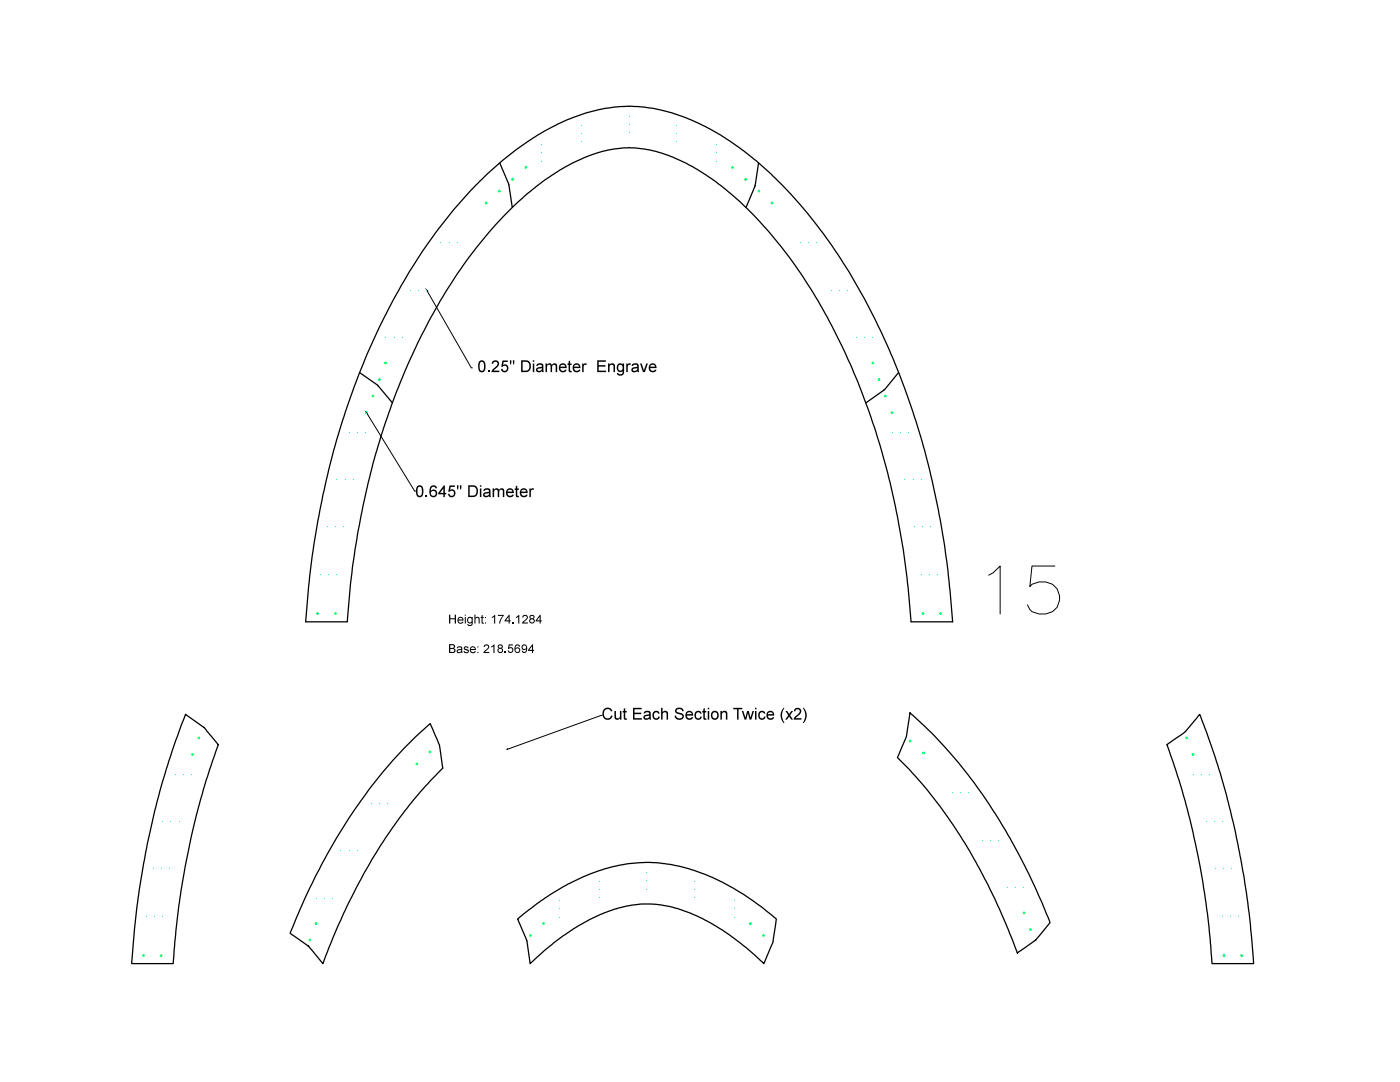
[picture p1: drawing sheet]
<svg xmlns="http://www.w3.org/2000/svg" width="279mm" height="216mm" viewBox="0 0 279 216" stroke-linecap="round" stroke-linejoin="round" font-family="sans-serif">
<path d="M85.2 58l8.9 15.4h.2M73.2 82.4l9.6 15.6h.2M197.3 114.8l.9-.5 1.4-1.4v9.6M210.5 112.9h-4.5l-.5 4.2 .5-.5a3.9 3.9 0 0 1 5 .9 3.3 3.3 0 0 1-.1 3.8 3.3 3.3 0 0 1-3.6 1.2l-1.3-.5-.5-.4-.4-.9M120.2 142.7l-18.9 6.8" fill="none" stroke="#000" stroke-width=".2"/>
<path d="M99.7 32.5l1.9 4.4M101.6 36.9l.6 4.5M125.6 21.2a36.2 36.2 0 0 0-18.8 6.1l-.8 .5a74.1 74.1 0 0 0-19.8 19.7 133 133 0 0 0-19.3 41.4 171.5 171.5 0 0 0-5.9 35.2h8.3a148.5 148.5 0 0 1 15.4-58.3 86.8 86.8 0 0 1 21.6-28l3.6-2.6a29.1 29.1 0 0 1 15.7-5.7M71.8 74.3l3.6 2.6M75.4 76.9l.1 .1M75.5 77l2.8 3.4M181.8 124.1h8.3" fill="none" stroke="#000" stroke-width=".25"/>
<g fill="#000">
<path d="M97.4 74h.3v.3h-.3zM98.4 72.1a.77 .77 0 0 1 1.1 .1 .77 .77 0 0 1-.4 1.2l-.6 .6h1.1v.3h-1.5l.3-.7a1.49 1.49 0 0 0 .9-1.2l-.4-.2-.4 .1-.1 .3h-.3zM100.3 71.9h1v.3h-.8l-.1 .7a.77 .77 0 0 1 1.1 .5 .77 .77 0 0 1-.8 .9l-.6-.3-.1-.4h.3a.47 .47 0 0 0 .6 .3 .47 .47 0 0 0 .2-.7 .47 .47 0 0 0-.7-.1l-.4 .1zM108.9 72.5h.3v.3a.52 .52 0 0 1 .5-.3 .52 .52 0 0 1 .4 .3 .55 .55 0 0 1 .7-.3 .55 .55 0 0 1 .4 .6v1.2h-.3v-1.1a.35 .35 0 0 0-.3-.4 .35 .35 0 0 0-.4 .3v1.2h-.3v-1.1a.39 .39 0 0 0-.5-.4 .39 .39 0 0 0-.2 .6v.9h-.3zM113.5 72.1l.3-.2v.6h.3v.3h-.3v1v.2h.3v.3a.43 .43 0 0 1-.5-.1 .43 .43 0 0 1-.1-.4v-1h-.2v-.3h.2zM116.2 72.5h.2v.3l.2-.3h.4l.1 .1-.1 .2a.38 .38 0 0 0-.4 .1 .38 .38 0 0 0-.1 .4v1h-.3zM119.2 71.9h1.7v.3h-1.4v.7h1.3v.3h-1.3v.8h1.5v.3h-1.8zM121.3 72.5h.3v.3a.6 .6 0 0 1 .8-.3 .6 .6 0 0 1 .3 .7v1.1h-.3v-1.1a.42 .42 0 0 0-.4-.4 .42 .42 0 0 0-.4 .5v1h-.3zM125 72.5h.2v.3l.2-.3h.4l.1 .1-.1 .2a.38 .38 0 0 0-.4 .1 .38 .38 0 0 0-.1 .4v1h-.3zM127.7 72.5h.3l.5 1.4 .5-1.4h.3l-.6 1.8h-.4zM85 98.9h.3v.3h-.3zM89.7 96.9h1.1v.3h-.8l-.2 .6a.76 .76 0 0 1 1.1 .6 .76 .76 0 0 1-1 .8l-.4-.5-.1-.1 .3-.1a.48 .48 0 0 0 .7 .3 .48 .48 0 0 0 .1-.7 .48 .48 0 0 0-.7-.1l-.3 .1z"/>
<path d="M98.3 97.5h.3v.2a.52 .52 0 0 1 .5-.3 .52 .52 0 0 1 .5 .4 .55 .55 0 0 1 .6-.4 .55 .55 0 0 1 .4 .6v1.2h-.3v-1.1a.35 .35 0 0 0-.2-.4 .35 .35 0 0 0-.4 .3l-.1 1.2h-.3v-1.1a.39 .39 0 0 0-.5-.4 .39 .39 0 0 0-.2 .6v.9h-.3zM102.9 97l.3-.1v.6h.3v.3h-.3v.9l.1 .2h.2l.1 .3a.43 .43 0 0 1-.5 0 .43 .43 0 0 1-.2-.5v-.9h-.2v-.3h.2zM105.6 97.5h.3v.2l.2-.2 .3-.1 .2 .1-.1 .3a.38 .38 0 0 0-.5 0 .38 .38 0 0 0-.1 .5v.9h-.3zM89.6 122.6h.3v.8h.8v-.8h.3v1.8h-.3v-.8h-.8v.8h-.3zM92.6 129.1l.1-.1a.52 .52 0 0 1 .8 .3l-.2 .1a.24 .24 0 0 0-.3-.3 .24 .24 0 0 0-.2 .3h.1a.51 .51 0 0 1 .5 .2 .51 .51 0 0 1 0 .6l-.6 .1-.3-.4h.2a.33 .33 0 0 0 .3 .2 .33 .33 0 0 0 .4-.2l-.1-.1a.53 .53 0 0 1-.6-.1 .53 .53 0 0 1-.1-.6zM94.7 122.6h.2v.7a.46 .46 0 0 1 .5-.2 .46 .46 0 0 1 .3 .5v.8h-.2v-.8a.32 .32 0 0 0-.4-.3 .32 .32 0 0 0-.2 .4v.7h-.2zM96.1 122.8l.2-.1v.4h.2v.2h-.2v.8l.3 .3a.32 .32 0 0 1-.4 0 .32 .32 0 0 1-.1-.3v-.8h-.2zM96.7 128.7a.56 .56 0 0 1 .9 .1 .56 .56 0 0 1-.3 .8l-.5 .5h.8v.2h-1.1l.1-.4a1.04 1.04 0 0 0 .7-1l-.4-.1-.2 .3h-.2zM98 129l.7-.4v1.7h-.2v-1.3l-.5 .2zM98.2 123.1l.6-.4v1.7h-.2v-1.3l-.4 .2zM99.4 122.7h1.1l-.5 1-.2 .7h-.2l.1-.5 .6-1h-.9zM100.7 130.1h.2v.2h-.2z"/>
<path d="M101.5 128.6h.9v.2h-.7l-.1 .4a.56 .56 0 0 1 .8 .3 .56 .56 0 0 1-.4 .8 .56 .56 0 0 1-.7-.5h.2a.36 .36 0 0 0 .6 .2 .36 .36 0 0 0 0-.6 .36 .36 0 0 0-.5 .1h-.2zM102.3 124.2h.2v.2h-.2zM103 123.1l.6-.4v1.7h-.2v-1.3l-.4 .2zM104.4 122.8a.56 .56 0 0 1 .9 .1 .56 .56 0 0 1-.3 .8l-.5 .5h.9v.2h-1.2l.2-.4a1.04 1.04 0 0 0 .6-1l-.4-.1-.2 .3h-.2zM120.6 141.4a.98 .98 0 0 1 1.6 .5l-.3 .1a.76 .76 0 0 0-1-.4 .76 .76 0 0 0-.4 1 .72 .72 0 0 0 .7 .7 .72 .72 0 0 0 .8-.5h.2a1.06 1.06 0 0 1-1.3 .8 1.06 1.06 0 0 1-.7-1.4zM122.6 141.9h.3v.9a.42 .42 0 0 0 .4 .5 .42 .42 0 0 0 .4-.5v-.9h.3v1.7h-.3v-.3a.58 .58 0 0 1-.7 .3 .58 .58 0 0 1-.4-.7zM124.5 141.4l.3-.1v.6h.3v.3h-.3v.9v.2l.3 .1v.2a.43 .43 0 0 1-.5 0 .43 .43 0 0 1-.1-.5v-.9h-.2v-.3h.2zM126.3 141.2h1.8v.3h-1.5v.7h1.4v.3h-1.4v.8h1.5v.3h-1.8zM130.4 142.1a.71 .71 0 0 1 .7-.3 .71 .71 0 0 1 .5 .6h-.3a.49 .49 0 0 0-.6-.2 .49 .49 0 0 0-.2 .7 .44 .44 0 0 0 .4 .4 .44 .44 0 0 0 .5-.3h.3a.79 .79 0 0 1-1.1 .6 .79 .79 0 0 1-.4-1.2zM131.9 141.2h.3v.9a.59 .59 0 0 1 .7-.2 .59 .59 0 0 1 .4 .6v1.1h-.3v-1.1a.41 .41 0 0 0-.5-.4 .41 .41 0 0 0-.3 .6v.9h-.3zM134.9 141.4a.95 .95 0 0 1 1.5 .5h-.3a.57 .57 0 0 0-.5-.4 .57 .57 0 0 0-.6 .5l.2 .1a1.31 1.31 0 0 1 1.3 .8 .94 .94 0 0 1-1 .7 .94 .94 0 0 1-.9-.8h.3a.61 .61 0 0 0 .7 .6 .61 .61 0 0 0 .5-.6l-.2-.2a1.21 1.21 0 0 1-1.2-.8zM138.8 142.1a.71 .71 0 0 1 .7-.3 .71 .71 0 0 1 .5 .6h-.3a.49 .49 0 0 0-.7-.2 .49 .49 0 0 0-.1 .7 .44 .44 0 0 0 .4 .4 .44 .44 0 0 0 .5-.3h.3a.79 .79 0 0 1-1.1 .6 .79 .79 0 0 1-.4-1.2z"/>
<path d="M140.4 141.4l.3-.1v.6h.3v.3h-.3v.9v.2l.3 .1v.2a.43 .43 0 0 1-.5 0 .43 .43 0 0 1-.1-.5v-.9h-.2v-.3h.2zM143.8 141.9h.3v.2a.59 .59 0 0 1 .7-.3 .59 .59 0 0 1 .4 .7v1.1h-.3v-1a.42 .42 0 0 0-.5-.5 .42 .42 0 0 0-.3 .6v.9h-.3zM146.3 141.2h1.9v.3h-.8v2.1h-.3v-2.1h-.8zM148 141.9h.4l.4 1.3 .3-1.3h.3l.4 1.3 .4-1.3h.3l-.6 1.7h-.3l-.3-1.3-.4 1.3h-.3zM151.5 142.1a.71 .71 0 0 1 .7-.3 .71 .71 0 0 1 .5 .6h-.3a.49 .49 0 0 0-.6-.2 .49 .49 0 0 0-.2 .7 .44 .44 0 0 0 .4 .4 .44 .44 0 0 0 .5-.3h.3a.79 .79 0 0 1-1.1 .6 .79 .79 0 0 1-.3-1.2zM156.4 141.2h.2l-.3 .5a2.49 2.49 0 0 0 .3 2.6h-.2a2.24 2.24 0 0 1 0-3.1zM156.7 141.9h.4l.4 .6 .4-.6h.4l-.6 .8 .6 .9h-.4l-.4-.6-.4 .6h-.4l.6-.9zM158.7 141.4a.77 .77 0 0 1 1.1 .2 .77 .77 0 0 1-.4 1.1l-.6 .6h1.1v.3h-1.5l.3-.6a1.49 1.49 0 0 0 .9-1.2l-.4-.3-.3 .1-.2 .4-.3-.1zM160.2 141.2h.2a2.24 2.24 0 0 1 0 3.1h-.2a2.53 2.53 0 0 0 0-3.1z"/>
<path d="M95.7 72a.76 .76 0 0 1 .9 0 .76 .76 0 0 1 .3 .9 .97 .97 0 0 1-.9 1.4 1.66 1.66 0 0 1-.4-2.2zM95.8 72.3a1.23 1.23 0 0 0 .4 1.7 1.18 1.18 0 0 0 .1-1.8z"/>
<path d="M101.8 71.9h.3l-.1 .8h-.2zM102.4 71.9h.3l-.1 .8h-.2z"/>
<path d="M104 71.9h.8a1.18 1.18 0 0 1 1.1 1.2 1.18 1.18 0 0 1-1 1.2h-.9zM104.3 72.2v1.8h.5a.88 .88 0 0 0 .9-.9 .88 .88 0 0 0-.9-.9z"/>
<path d="M106.3 71.9h.3v.3h-.3zM106.3 72.5h.3v1.8h-.3z"/>
<path d="M107.1 72.7a.77 .77 0 0 1 1-.2 .77 .77 0 0 1 .3 1l.1 .8h-.3l-.1-.3a.59 .59 0 0 1-.8 .3 .59 .59 0 0 1-.1-.9l.9-.2a.44 .44 0 0 0-.3-.5 .44 .44 0 0 0-.5 .3h-.3zM107.3 73.7a.46 .46 0 0 0 .5 .3 .46 .46 0 0 0 .3-.5z"/>
<path d="M111.8 72.7a.79 .79 0 0 1 .9-.1 .79 .79 0 0 1 .4 .9h-1.3a.52 .52 0 0 0 .4 .5 .52 .52 0 0 0 .6-.3l.3 .1a.86 .86 0 0 1-1.2 .4 .86 .86 0 0 1-.3-1.3zM112 72.9l-.2 .3h1l-.3-.4z"/>
<path d="M114.5 72.7a.79 .79 0 0 1 1-.1 .79 .79 0 0 1 .3 .9h-1.2a.52 .52 0 0 0 .3 .5 .52 .52 0 0 0 .6-.3l.3 .1a.86 .86 0 0 1-1.2 .4 .86 .86 0 0 1-.2-1.3zM114.7 72.9l-.1 .3h.9l-.2-.4z"/>
<path d="M123.3 72.7l.3-.2h.4l.3 .2v-.2h.3v1.5a.75 .75 0 0 1-.6 .9 .75 .75 0 0 1-.9-.5l.3 .1a.48 .48 0 0 0 .6 .1 .48 .48 0 0 0 .3-.6 .79 .79 0 0 1-1.1 0 .79 .79 0 0 1 0-1.1zM123.5 72.9a.53 .53 0 0 0-.1 .8 .53 .53 0 0 0 .8 0 .53 .53 0 0 0 0-.7 .53 .53 0 0 0-.7-.1z"/>
<path d="M126.2 72.7a.77 .77 0 0 1 1-.2 .77 .77 0 0 1 .3 1l.1 .8h-.3l-.1-.3a.59 .59 0 0 1-.9 .3 .59 .59 0 0 1-.1-.9l1-.2a.44 .44 0 0 0-.4-.5 .44 .44 0 0 0-.5 .3h-.3zM126.3 73.7a.46 .46 0 0 0 .6 .3 .46 .46 0 0 0 .3-.5z"/>
<path d="M129.7 72.7a.79 .79 0 0 1 .9-.1 .79 .79 0 0 1 .4 .9h-1.2a.52 .52 0 0 0 .3 .5 .52 .52 0 0 0 .6-.3l.3 .1a.86 .86 0 0 1-1.2 .4 .86 .86 0 0 1-.2-1.3zM129.9 72.9l-.1 .3h.9l-.2-.4z"/>
<path d="M83.3 97a.76 .76 0 0 1 .9 0 .76 .76 0 0 1 .3 .8 .97 .97 0 0 1-.9 1.4 1.66 1.66 0 0 1-.4-2.1zM83.4 97.3a1.23 1.23 0 0 0 .4 1.6 1.18 1.18 0 0 0 .1-1.7z"/>
<path d="M85.9 97.1a.71 .71 0 0 1 .8-.3 .71 .71 0 0 1 .5 .6l-.3 .1a.49 .49 0 0 0-.6-.3 .49 .49 0 0 0-.3 .6v.2a.76 .76 0 0 1 1.1 0 .76 .76 0 0 1-.1 1.1 .76 .76 0 0 1-1.1-.1l-.2-.9zM86 98.4a.5 .5 0 0 0 1 0 .5 .5 0 0 0-1 0z"/>
<path d="M88.6 96.9h.2v1.4h.3v.3h-.3v.6h-.3v-.6h-1v-.3zM88.5 97.5l-.7 .8h.7z"/>
<path d="M91.2 96.8h.3l-.1 .9h-.1zM91.8 96.8h.3l-.1 .9h-.1z"/>
<path d="M93.4 96.8h.9a1.18 1.18 0 0 1 1.1 1.2 1.18 1.18 0 0 1-1.1 1.2h-.9zM93.7 97.1v1.8h.6a.88 .88 0 0 0 .8-.9 .88 .88 0 0 0-.9-.9z"/>
<path d="M95.8 96.8h.3v.3h-.3zM95.8 97.5h.3v1.7h-.3z"/>
<path d="M96.6 97.6a.77 .77 0 0 1 1-.1 .77 .77 0 0 1 .3 .9l.1 .8h-.3l-.1-.2a.59 .59 0 0 1-.9 .2 .59 .59 0 0 1-.1-.9l1-.2a.44 .44 0 0 0-.4-.4 .44 .44 0 0 0-.5 .3l-.3-.1zM96.7 98.6v.1a.46 .46 0 0 0 .6 .2 .46 .46 0 0 0 .3-.5z"/>
<path d="M101.2 97.7a.79 .79 0 0 1 1-.2 .79 .79 0 0 1 .4 .9h-1.3a.52 .52 0 0 0 .3 .5 .52 .52 0 0 0 .7-.2h.2a.86 .86 0 0 1-1.2 .4 .86 .86 0 0 1-.2-1.3zM101.4 97.8l-.1 .3h1l-.3-.4z"/>
<path d="M104 97.7a.79 .79 0 0 1 .9-.2 .79 .79 0 0 1 .4 .9h-1.3a.52 .52 0 0 0 .4 .5 .52 .52 0 0 0 .6-.2h.3a.86 .86 0 0 1-1.2 .4 .86 .86 0 0 1-.3-1.3zM104.2 97.8l-.2 .3h1l-.3-.4z"/>
<path d="M89.6 128.5h.7a.45 .45 0 0 1 .5 .3 .45 .45 0 0 1-.2 .6 .49 .49 0 0 1 .3 .6 .49 .49 0 0 1-.6 .3h-.7zM89.9 128.7v.6h.3a.29 .29 0 0 0 .4-.3 .29 .29 0 0 0-.4-.3zM89.9 129.5v.6l.6-.1a.31 .31 0 0 0 .1-.4 .31 .31 0 0 0-.4-.1z"/>
<path d="M91.3 129.1a.59 .59 0 0 1 .7-.1 .59 .59 0 0 1 .3 .7v.6h-.2l-.1-.2a.45 .45 0 0 1-.7 .2 .45 .45 0 0 1 .1-.7l.6-.1a.34 .34 0 0 0-.3-.4 .34 .34 0 0 0-.3 .3l-.2-.1zM91.4 129.9a.35 .35 0 0 0 .4 .2 .35 .35 0 0 0 .2-.4z"/>
<path d="M91.5 123.3a.62 .62 0 0 1 .7-.2 .62 .62 0 0 1 .3 .7h-1a.43 .43 0 0 0 .3 .4 .43 .43 0 0 0 .5-.2l.2 .1a.68 .68 0 0 1-1 .2 .68 .68 0 0 1 0-1zM91.6 123.4l-.1 .2h.8l-.2-.3z"/>
<path d="M92.8 122.6h.2v.3h-.2zM92.8 123.1h.2v1.3h-.2z"/>
<path d="M93.4 123.3l.2-.2 .5 .1v-.1h.2v1.1a.56 .56 0 0 1-.4 .7 .56 .56 0 0 1-.6-.4 .62 .62 0 0 0 .8 .1v-.4a.63 .63 0 0 1-.8-.1 .63 .63 0 0 1 .1-.8zM93.5 123.4a.43 .43 0 0 0-.1 .6 .43 .43 0 0 0 .6 .1 .43 .43 0 0 0 .1-.6 .43 .43 0 0 0-.6-.1z"/>
<path d="M93.9 129.1a.62 .62 0 0 1 .8-.1 .62 .62 0 0 1 .3 .7h-1a.42 .42 0 0 0 .3 .4 .42 .42 0 0 0 .5-.2l.2 .1a.68 .68 0 0 1-1.1 .2 .68 .68 0 0 1 0-1.1zM94.1 129.3l-.1 .2h.8l-.3-.3z"/>
<path d="M95.3 129h.2v.2h-.2zM95.3 130.1h.2v.2h-.2z"/>
<path d="M96.8 123.1h.2v.2h-.2zM96.8 124.2h.2v.2h-.2z"/>
<path d="M99.5 128.7a.48 .48 0 0 1 .6-.1 .48 .48 0 0 1 .1 .7h-.1a.52 .52 0 0 1 .1 .8 .52 .52 0 0 1-.7 0 .52 .52 0 0 1 .1-.8l-.3-.2zM99.5 129a.3 .3 0 0 0 .6 0 .3 .3 0 0 0-.6 0zM99.5 129.8a.35 .35 0 0 0 .7 0 .35 .35 0 0 0-.7 0z"/>
<path d="M101.5 122.7h.2v1.1h.2v.2h-.2v.4h-.2v-.4h-.8v-.2zM101.5 123.1l-.5 .7h.5z"/>
<path d="M102.8 128.8l.7-.2 .3 .4h-.2a.36 .36 0 0 0-.4-.2 .36 .36 0 0 0-.3 .4v.2a.56 .56 0 0 1 .8 .1 .56 .56 0 0 1-.2 .8 .56 .56 0 0 1-.8-.3v-.8zM102.9 129.7a.38 .38 0 0 0 .7 0 .38 .38 0 0 0-.7 0z"/>
<path d="M104.2 128.7a.66 .66 0 0 1 .9 .1 .66 .66 0 0 1 .1 .8 .55 .55 0 0 1-.4 .7 .55 .55 0 0 1-.7-.5h.2a.38 .38 0 0 0 .6 .2 .38 .38 0 0 0 .1-.5 .54 .54 0 0 1-.8 0 .54 .54 0 0 1 0-.8zM104.3 129.1a.36 .36 0 0 0 .7 0 .36 .36 0 0 0-.7 0z"/>
<path d="M105.8 122.8a.48 .48 0 0 1 .7-.1 .48 .48 0 0 1 .1 .7l-.2 .1a.52 .52 0 0 1 .2 .7 .52 .52 0 0 1-.8 0 .52 .52 0 0 1 .1-.7l-.2-.3zM105.9 123.1a.29 .29 0 0 0 .5 0 .29 .29 0 0 0-.5 0zM105.8 123.9a.35 .35 0 0 0 .7 0 .35 .35 0 0 0-.7 0z"/>
<path d="M106.2 128.6h.2v1.1h.2v.2h-.2v.4h-.2v-.4h-.8v-.2zM106.2 129l-.6 .7h.6z"/>
<path d="M107.7 122.7h.2v1.1h.2v.2h-.2v.4h-.2v-.4h-.8v-.2zM107.7 123.1l-.5 .7h.5z"/>
<path d="M128.6 142a.77 .77 0 0 1 1-.1 .77 .77 0 0 1 .3 .9l.1 .8h-.3l-.1-.2a.59 .59 0 0 1-.9 .2 .59 .59 0 0 1-.1-.9l1-.2a.43 .43 0 0 0-.4-.4 .43 .43 0 0 0-.5 .3l-.3-.1zM128.7 143v.1a.46 .46 0 0 0 .6 .2 .46 .46 0 0 0 .3-.5z"/>
<path d="M137 142.1a.79 .79 0 0 1 .9-.2 .79 .79 0 0 1 .4 .9h-1.2a.52 .52 0 0 0 .3 .5 .52 .52 0 0 0 .6-.2h.3a.86 .86 0 0 1-1.2 .4 .86 .86 0 0 1-.2-1.2zM137.2 142.2l-.1 .3h.9l-.2-.3z"/>
<path d="M141.2 141.2h.3v.3h-.3zM141.2 141.9h.3v1.7h-.3z"/>
<path d="M142.1 142a.84 .84 0 0 1 1.3 .8 .84 .84 0 0 1-1.3 .6l-.2-.7zM142.3 142.3a.56 .56 0 0 0 0 .8 .56 .56 0 0 0 .8 0 .56 .56 0 0 0-.1-.8 .56 .56 0 0 0-.7 0z"/>
<path d="M150.7 141.2h.3v.3h-.3zM150.7 141.9h.3v1.7h-.3z"/>
<path d="M153.2 142.1a.79 .79 0 0 1 .9-.2 .79 .79 0 0 1 .4 .9h-1.3a.52 .52 0 0 0 .4 .5 .52 .52 0 0 0 .6-.2h.3a.86 .86 0 0 1-1.2 .4 .86 .86 0 0 1-.2-1.2zM153.4 142.2l-.2 .3h1l-.3-.3z"/>
</g>
<path d="M85.2 57.9l.1 .1zM73.1 82.3l.1 .1zM101.3 149.5h.1z" fill="#000" stroke="#000" stroke-width=".2"/>
<g fill="none" stroke="#0f0" stroke-width=".2">
<circle cx="99.7" cy="38.1" r=".17"/>
<circle cx="102.3" cy="35.8" r=".17"/>
<circle cx="104.9" cy="33.4" r=".17"/>
<circle cx="97" cy="40.5" r=".17"/>
<circle cx="74.4" cy="79" r=".17"/>
<circle cx="75.7" cy="75.7" r=".17"/>
<circle cx="77" cy="72.4" r=".17"/>
<circle cx="73.1" cy="82.3" r=".17"/>
<circle cx="63.4" cy="122.4" r=".17"/>
<circle cx="66.9" cy="122.4" r=".17"/>
</g>
<path d="M125.6 21.2a36.2 36.2 0 0 1 18.7 6.1l.8 .5a74.1 74.1 0 0 1 19.8 19.7 133 133 0 0 1 19.3 41.4 171.5 171.5 0 0 1 5.9 35.2M125.6 29.5a29.2 29.2 0 0 1 15.7 5.7l2.1 1.5a80 80 0 0 1 20.3 24.1 143.8 143.8 0 0 1 17.6 57.4l.5 5.9M150.7 37l-.1 .2M150.7 37.2l-1.8 4.2M151.4 32.5l-.7 4.5M176.4 77.9l-3.6 2.5M176.5 77.7l-.1 .1M179.3 74.3l-2.8 3.5" fill="none" stroke="#000" stroke-width=".25"/>
<g fill="none" stroke="#0f0" stroke-width=".2">
<circle cx="146.2" cy="33.4" r=".17"/>
<circle cx="148.8" cy="35.8" r=".17"/>
<circle cx="151.4" cy="38.1" r=".17"/>
<circle cx="154.1" cy="40.5" r=".17"/>
<circle cx="174.2" cy="72.4" r=".17"/>
<circle cx="175.4" cy="75.7" r=".17"/>
<circle cx="176.7" cy="79" r=".17"/>
<circle cx="178" cy="82.3" r=".17"/>
<circle cx="184.2" cy="122.4" r=".17"/>
<circle cx="187.7" cy="122.4" r=".17"/>
</g>
<path d="M37 142.5l3.6 2.6 3 3.5-2.8 8.4a164.4 164.4 0 0 0-6.3 35.3h-8.2v-.4a164.3 164.3 0 0 1 10.7-49.4z" fill="none" stroke="#000" stroke-width=".25"/>
<g fill="none" stroke="#0f0" stroke-width=".2">
<circle cx="38.4" cy="150.5" r=".17"/>
<circle cx="39.7" cy="147.2" r=".17"/>
<circle cx="28.7" cy="190.7" r=".17"/>
<circle cx="32.2" cy="190.7" r=".17"/>
</g>
<path d="M80.6 149.3l2.3-2.2 3-2.7 1.8 4.3 .7 4.6a97.2 97.2 0 0 0-20.4 30.3l-1.5 3.5-2.1 5.2-2.8-3.5-3.6-2.5v-.5a113.7 113.7 0 0 1 22.1-35.9z" fill="none" stroke="#000" stroke-width=".25"/>
<g fill="none" stroke="#0f0" stroke-width=".2">
<circle cx="83.2" cy="152.4" r=".17"/>
<circle cx="85.8" cy="150" r=".17"/>
<circle cx="61.8" cy="187.6" r=".17"/>
<circle cx="63.1" cy="184.3" r=".17"/>
</g>
<g fill="none" stroke="#0f0" stroke-width=".2">
<circle cx="105.9" cy="186.6" r=".17"/>
<circle cx="108.5" cy="184.3" r=".17"/>
</g>
<path d="M103.3 183.4l1.5-1.3a44.4 44.4 0 0 1 20.1-9.7 31.8 31.8 0 0 1 20.7 4.4l1.3 .7a57.1 57.1 0 0 1 8 5.9l-.6 4.6-1.9 4.2a43.8 43.8 0 0 0-17.5-11 22.2 22.2 0 0 0-16.8 2.1l-2.5 1.4-2.1 1.3a57.1 57.1 0 0 0-7.7 6.3l-.7-4.7z" fill="none" stroke="#000" stroke-width=".25"/>
<g fill="none" stroke="#0f0" stroke-width=".2">
<circle cx="149.7" cy="184.3" r=".17"/>
<circle cx="152.4" cy="186.6" r=".17"/>
</g>
<path d="M181.6 142.2a98.5 98.5 0 0 1 22.6 29.9 103.8 103.8 0 0 1 5.3 12l-2.8 3.5-3.7 2.6-1.2-3.3a104.8 104.8 0 0 0-20.8-33.8l-1.9-2 1.8-4.1z" fill="none" stroke="#000" stroke-width=".25"/>
<g fill="none" stroke="#0f0" stroke-width=".2">
<circle cx="181.7" cy="147.9" r=".17"/>
<circle cx="184.3" cy="150.2" r=".17"/>
<circle cx="204.4" cy="182.2" r=".17"/>
<circle cx="205.7" cy="185.5" r=".17"/>
</g>
<path d="M232.9 148.6l3.6-2.6 2.9-3.5 2.2 5.8a167.4 167.4 0 0 1 8.6 44h-8.3l-.7-7.9a152.3 152.3 0 0 0-8.3-35.7" fill="none" stroke="#000" stroke-width=".25"/>
<g fill="none" stroke="#0f0" stroke-width=".2">
<circle cx="236.8" cy="147.2" r=".17"/>
<circle cx="238.1" cy="150.5" r=".17"/>
<circle cx="244.3" cy="190.7" r=".17"/>
<circle cx="247.8" cy="190.7" r=".17"/>
</g>
</svg>
